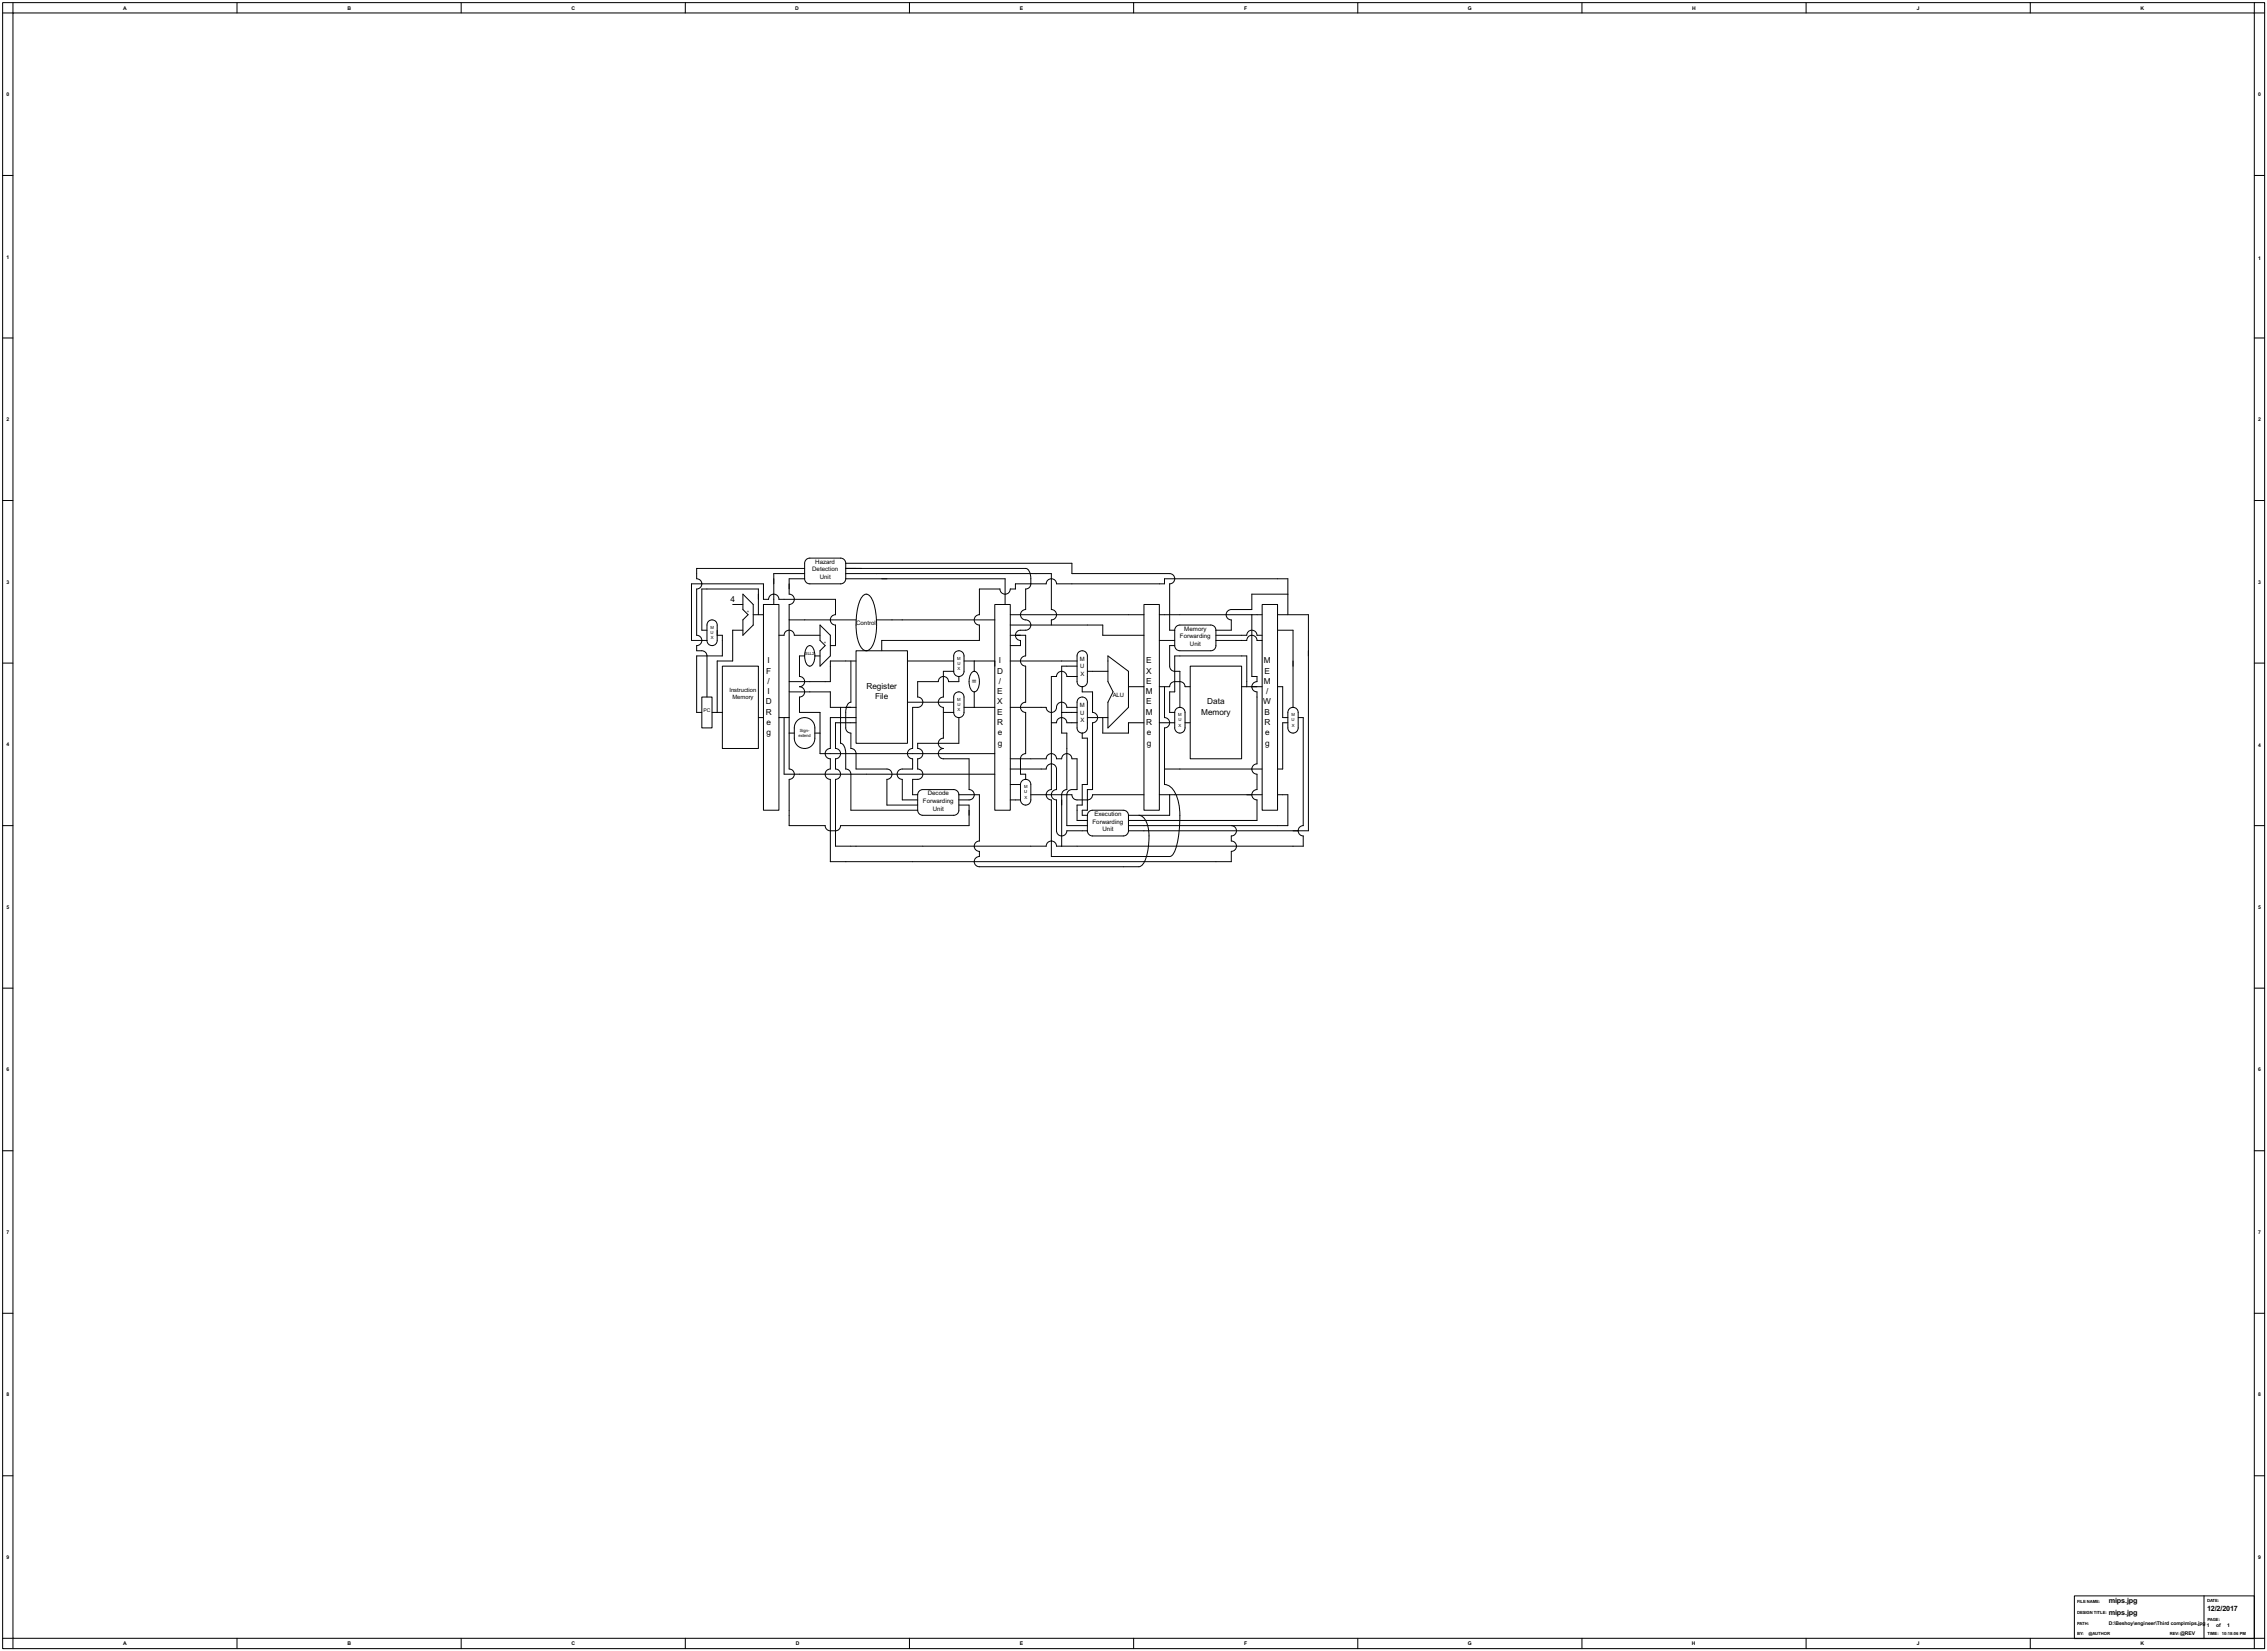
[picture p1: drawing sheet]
<svg xmlns="http://www.w3.org/2000/svg" width="1120mm" height="815mm" viewBox="0 0 1120 815" stroke-linecap="round" stroke-linejoin="round" font-family="sans-serif">
<defs><g id="words">
<g font-size="4.6">
<text x="361" y="297">4</text>
<text x="379" y="328">I</text>
<text x="494" y="328">I</text>
<text x="566" y="328">E</text>
<text x="625" y="328">M</text>
<text x="379" y="333">F</text>
<text x="493" y="333">D</text>
<text x="566" y="333">X</text>
<text x="625" y="333">E</text>
<text x="379" y="338">/</text>
<text x="428" y="340">Register</text>
<text x="480" y="338">=</text>
<text x="494" y="338">/</text>
<text x="566" y="338">E</text>
<text x="625" y="338">M</text>
<text x="378" y="348">D</text>
<text x="379" y="343">I</text>
<text x="432" y="345">File</text>
<text x="493" y="343">E</text>
<text x="493" y="348">X</text>
<text x="566" y="343">M</text>
<text x="566" y="348">E</text>
<text x="597" y="348">Data</text>
<text x="624" y="348">W</text>
<text x="626" y="343">/</text>
<text x="378" y="353">R</text>
<text x="493" y="353">E</text>
<text x="566" y="353">M</text>
<text x="594" y="353">Memory</text>
<text x="625" y="353">B</text>
<text x="379" y="358">e</text>
<text x="493" y="358">R</text>
<text x="566" y="358">R</text>
<text x="625" y="358">R</text>
<text x="379" y="363">g</text>
<text x="493" y="363">e</text>
<text x="567" y="363">e</text>
<text x="625" y="363">e</text>
<text x="493" y="368">g</text>
<text x="567" y="368">g</text>
<text x="625" y="368">g</text>
</g>
<g font-size="4">
<text x="1042" y="792">mips.jpg</text>
<text x="1042" y="797">mips.jpg</text>
<text x="1090" y="796">12/2/2017</text>
</g>
<g font-size="3.4">
<text x="403" y="278">Hazard</text>
<text x="401" y="282">Detection</text>
<text x="405" y="286">Unit</text>
<text x="423" y="309">Control</text>
<text x="585" y="311">Memory</text>
<text x="583" y="315">Forwarding</text>
<text x="588" y="319">Unit</text>
<text x="458" y="393">Decode</text>
<text x="456" y="397">Forwarding</text>
<text x="461" y="400">Unit</text>
<text x="540" y="407">Forwarding</text>
<text x="541" y="403">Execution</text>
<text x="545" y="410">Unit</text>
</g>
<g font-size="3.3">
<text x="534" y="327">M</text>
<text x="534" y="330">U</text>
<text x="534" y="334">X</text>
<text x="360" y="342">Instruction</text>
<text x="362" y="345">Memory</text>
<text x="550" y="344">ALU</text>
<text x="534" y="349">M</text>
<text x="534" y="353">U</text>
<text x="534" y="356">X</text>
</g>
<g font-size="2.8">
<text x="61" y="5">A</text>
<text x="172" y="5">B</text>
<text x="282" y="5">C</text>
<text x="393" y="5">D</text>
<text x="504" y="5">E</text>
<text x="615" y="5">F</text>
<text x="725" y="5">G</text>
<text x="836" y="5">H</text>
<text x="947" y="5">J</text>
<text x="1058" y="5">K</text>
<text x="3" y="47">0</text>
<text x="1116" y="47">0</text>
<text x="3" y="128">1</text>
<text x="1116" y="128">1</text>
<text x="3" y="208">2</text>
<text x="1116" y="208">2</text>
<text x="3" y="288">3</text>
<text x="1116" y="288">3</text>
<text x="348" y="352">PC</text>
<text x="3" y="368">4</text>
<text x="1116" y="369">4</text>
<text x="3" y="449">5</text>
<text x="1116" y="449">5</text>
<text x="3" y="529">6</text>
<text x="1116" y="529">6</text>
<text x="3" y="609">7</text>
<text x="1116" y="609">7</text>
<text x="3" y="689">8</text>
<text x="1116" y="689">8</text>
<text x="3" y="770">9</text>
<text x="1116" y="770">9</text>
<text x="1042" y="802">D:\Beshoy\engineer\Third comp\mips.jpg</text>
<text x="1090" y="803">1</text>
<text x="1095" y="803">of</text>
<text x="1100" y="803">1</text>
<text x="1077" y="807">@REV</text>
<text x="61" y="812">A</text>
<text x="172" y="812">B</text>
<text x="282" y="812">C</text>
<text x="393" y="812">D</text>
<text x="504" y="812">E</text>
<text x="615" y="812">F</text>
<text x="725" y="812">G</text>
<text x="836" y="812">H</text>
<text x="947" y="812">J</text>
<text x="1058" y="812">K</text>
</g>
<g font-size="2.4">
<text x="369" y="303">+</text>
<text x="351" y="311">M</text>
<text x="351" y="313">U</text>
<text x="351" y="316">X</text>
<text x="398" y="323">SLL2</text>
<text x="407" y="318">+</text>
<text x="473" y="326">M</text>
<text x="473" y="328">U</text>
<text x="473" y="331">X</text>
<text x="473" y="346">M</text>
<text x="473" y="349">U</text>
<text x="473" y="351">X</text>
<text x="582" y="354">M</text>
<text x="638" y="354">M</text>
<text x="582" y="356">U</text>
<text x="582" y="359">X</text>
<text x="638" y="356">U</text>
<text x="638" y="359">X</text>
<text x="395" y="364">extend</text>
<text x="395" y="361">Sign-</text>
<text x="506" y="389">M</text>
<text x="506" y="392">U</text>
<text x="506" y="394">X</text>
<text x="1026" y="792">FILE NAME:</text>
<text x="1090" y="791">DATE:</text>
<text x="1026" y="797">DESIGN TITLE:</text>
<text x="1026" y="802">PATH:</text>
<text x="1091" y="800">PAGE:</text>
<text x="1026" y="807">BY:</text>
<text x="1032" y="807">@AUTHOR</text>
<text x="1072" y="807">REV:</text>
<text x="1091" y="807">TIME: 10:18:06 PM</text>
</g>
</g></defs>
<g fill="none" stroke="#000" stroke-width=".5">
<path d="M1 1h1118v813h-1118zM6 6h1108v803h-1108zM6 1v5h-5M117 1v5M228 1v5M339 1v5M449 1v5M560 1v5M671 1v5M782 1v5M892 1v5M1003 1v5"/>
<path d="M1114 1v5h5M1 87h5M1114 87h5M1 167h5M1114 167h5M1 247h5M1114 247h5M1 327h5M1114 327h5M1 408h5M1114 408h5M1 488h5"/>
<path d="M1114 488h5M1 568h5M1114 568h5M1 649h5M1114 649h5M1 729h5M1114 729h5M1 809h5v5M117 809v5M228 809v5M339 809v5M449 809v5"/>
<path d="M560 809v5M671 809v5M782 809v5M892 809v5M1003 809v5M1119 809h-5v5"/>
</g>
<g fill="none" stroke="#000" stroke-width=".49">
<path d="M418 278a3 3 0 0 0-5-2h-13a2.9 2.9 0 0 0-2 4v6M418 278v8M418 278h112v5h48a2.6 2.6 0 0 1 2 3 2.6 2.6 0 0 1-2 2v23h2M347 288h30v8h3a2.6 2.6 0 0 1 2-3 2.6 2.6 0 0 1 3 3h28v8a2.6 2.6 0 0 0-3 2 2.6 2.6 0 0 0 3 3v10h-3M347 288h-5v28h7M347 288l-1 2-2 1v23a2.6 2.6 0 0 1 3 2 2.6 2.6 0 0 1-3 3v2h2a2.6 2.6 0 0 1 3 3v20M362 299h5M367 293l5 6v10l-5 5v-8l3-2-3-3zM377 299h8v101h-8zM390 288v5a2.6 2.6 0 0 1 2 3 2.6 2.6 0 0 1-2 3v7M398 286v1l2 1h14a2.9 2.9 0 0 0 4-2M398 281h-54v5h2l1 2"/>
<path d="M398 286h-8v5M398 283h-16v16M418 283h101v18a2.6 2.6 0 0 1 3 3 2.6 2.6 0 0 1-3 2v3M418 281h89a7 7 0 0 1 2 7M418 286h79v13M426 294a2.7 2.7 0 0 1 3 0 2.7 2.7 0 0 1 2 2 30 30 0 0 1-1 24 3 3 0 0 1-3 1 3 3 0 0 1-2-2 31 31 0 0 1 1-25zM492 299h7v101h-7zM509 288h8a2.6 2.6 0 0 1 2-2 2.6 2.6 0 0 1 3 2h53v-2h61v7M509 288h-7v3h-3a2.6 2.6 0 0 1-2 2 2.6 2.6 0 0 1-3-2h-10v13a2.6 2.6 0 0 0-3 2 2.6 2.6 0 0 0 3 3v7h-48v5M509 288a2.8 2.8 0 0 1-2 3v10a2.8 2.8 0 0 0-3 3 2.8 2.8 0 0 0 4 2 2.8 2.8 0 0 1 1 4 2.8 2.8 0 0 1-4 1 2.6 2.6 0 0 0-3 3M565 299h8v101h-8zM624 299h7v101h-7z"/>
<path d="M636 293h-17v8h-11a2.6 2.6 0 0 0-2 3 2.6 2.6 0 0 0 2 2v5h-7M636 293v11M350 307a2.5 2.5 0 0 1 3-1 2.5 2.5 0 0 1 1 3v7a2.5 2.5 0 0 1-2 3 2.5 2.5 0 0 1-3-3v-7zM354 314h3v10h-13v28h3M367 311h-5v15h-8v26M372 304h5M375 304v-13h-28v20h2M385 314h2a2.5 2.5 0 0 1 3-3 2.5 2.5 0 0 1 2 3h13M390 306h33M390 306v74a2.6 2.6 0 0 1 2 2 2.6 2.6 0 0 1-2 3v23h18a4 4 0 0 0 5 2l2-1v-1h64v-8M405 309l5 5v10l-5 5v-8l3-2-3-3zM433 306h59"/>
<path d="M499 314h8v10a2.5 2.5 0 0 0-3 2 2.5 2.5 0 0 0 3 3v18a2.6 2.6 0 0 0-3 2 2.6 2.6 0 0 0 3 3v20a3 3 0 0 0-3 4v6h3v3M499 309h46v5h20M499 304h66M502 314a2.7 2.7 0 0 0 2 2v3h-5M502 314h2M573 304h51M573 316h7M580 311l1-1 1-1h15a2.9 2.9 0 0 1 4 2M580 311v8M580 319h-2v10a4 4 0 0 0 5 3v17M601 311v7a3 3 0 0 1-5 3h-14l-1-1-1-1M601 314h15a2.5 2.5 0 0 1 3-3 2.5 2.5 0 0 1 2 3h3"/>
<path d="M601 316h15a2.6 2.6 0 0 1 3-2 2.6 2.6 0 0 1 2 2h3M619 304v30h2v3a2.5 2.5 0 0 0-3 2 2.5 2.5 0 0 0 3 3v35a2.6 2.6 0 0 0-2 3 2.6 2.6 0 0 0 2 2v8a2.6 2.6 0 0 0-2 2 2.6 2.6 0 0 0 2 3v10h-63M631 304h15v106h-88M631 311h8v38M357 329h18v41h-18zM398 324a4 4 0 0 1 3-5l1 2 1 3M398 324a4 4 0 0 0 3 5l1-2 1-3M398 324h-3v10a2.6 2.6 0 0 1 3 3 2.6 2.6 0 0 1-3 2 2.6 2.6 0 0 1 3 3 2.6 2.6 0 0 1-3 2v8h10v20h10M403 324h2M420 326v21a5 5 0 0 0-2 6v6a2.6 2.6 0 0 0 2 3v7a3 3 0 0 1 3 5v6h14a2.7 2.7 0 0 1 4 2 2.7 2.7 0 0 1-3 3v13h15M423 321h25v46h-25zM423 326h-13v11h-20"/>
<path d="M448 326h23M471 332v-8a2.6 2.6 0 0 1 3-3 2.6 2.6 0 0 1 2 3v8l-1 2h-1M471 332l1 1 2 1M471 332h-5v12a2.6 2.6 0 0 0-2 3 2.6 2.6 0 0 0 2 2v13a2.1 2.1 0 0 1-1 3 2.6 2.6 0 0 0-1 3 2.6 2.6 0 0 0 2 2 2.6 2.6 0 0 0-2 2 2.6 2.6 0 0 0 2 3h13v15a2.8 2.8 0 0 1 2 2M474 334v3h-5a2.5 2.5 0 0 0-3-3 2.5 2.5 0 0 0-2 3h-11v7a2.8 2.8 0 0 1 3 4 2.8 2.8 0 0 1-4 1h-1v20a2.6 2.6 0 0 0-3 3 2.6 2.6 0 0 0 3 3v5h-3a2.9 2.9 0 0 0-4 1 2.9 2.9 0 0 0 1 4h1v10h7M476 326h16v3M481 332a6 6 0 0 1 0 10M481 332a6 6 0 0 0 0 10M481 326v6M499 326h33M532 334v-8a3 3 0 0 1 3-5l2 2v13a2.6 2.6 0 0 1-2 3M532 334v2a2.6 2.6 0 0 0 3 3"/>
<path d="M532 334h-5a2.6 2.6 0 0 0-2-2 2.6 2.6 0 0 0-3 2h-3v56a2.9 2.9 0 0 0-2 2M532 329h-7v23M535 339v3h5v10a2.6 2.6 0 0 1 2 2 2.6 2.6 0 0 1-2 3v33h-3v10h-2v3h2M537 332h10M547 324l11 8v17l-11 10v-12l3-5-3-5zM558 339h7M573 339h5a4 4 0 0 1 7-1l1 1h2M575 339v15a2.6 2.6 0 0 1 3 3 2.6 2.6 0 0 1-3 2v21M588 329h25v46h-25zM613 339h11M616 339v-15h-36v18h-2v10h2M631 339h3v15h2"/>
<path d="M347 344h5v15h-5zM352 352h2M354 352h3M375 354h2M385 354h5M387 354v28h105M390 342h20v7h10M394 356a5 5 0 0 1 6-1 5 5 0 0 1 3 7 6 6 0 0 1-2 6 6 6 0 0 1-6 1 10 10 0 0 1-3-10zM415 349v18a6 6 0 0 1 3 7v6a2.7 2.7 0 0 1 2 2v18h33M418 349h5M423 357h-10v12a2.8 2.8 0 0 1 2 3M423 354h-13v16a2.6 2.6 0 0 0-2 2 2.6 2.6 0 0 0 2 3v5a2.6 2.6 0 0 0-2 2 2.6 2.6 0 0 0 2 3v41h198v-6a2.6 2.6 0 0 0 3-2 2.6 2.6 0 0 0-3-3v-2a2.6 2.6 0 0 0 3-3 2.6 2.6 0 0 0-3-2"/>
<path d="M448 347h23M466 352h5M471 352v-8a2.6 2.6 0 0 1 3-2 2.6 2.6 0 0 1 2 2v8l-1 2h-1M471 352l1 1 2 1M474 354v13h-20a2 2 0 0 0 1 3 2.6 2.6 0 0 1 1 3 2.6 2.6 0 0 1-3 2v5a2.8 2.8 0 0 1 3 3 2.8 2.8 0 0 1-4 2h-1v7h2M476 349h16M481 342v7M499 349h15a1.9 1.9 0 0 1 2 0 1.9 1.9 0 0 1 1 2 2.8 2.8 0 0 0 4 0 2.8 2.8 0 0 0 1-3 2.6 2.6 0 0 1 3-1 2.6 2.6 0 0 1 2 2h5M519 357h3a2.6 2.6 0 0 1 3-3 2.6 2.6 0 0 1 2 3h5M525 352h7M525 352v10h2v10M532 357v-9a3 3 0 0 1 3-4l2 2v13a2.6 2.6 0 0 1-2 3"/>
<path d="M532 357v2a2.6 2.6 0 0 0 3 3M537 354h10M545 354v8h13v-5h7M573 357h7M583 349l-2 1-1 2M583 349l2 1v1l1 8a2.6 2.6 0 0 1-3 3 2.6 2.6 0 0 1-3-3v-7M586 357h2M636 357h-2v23h-3M637 350a2.6 2.6 0 0 1 3-1 2.6 2.6 0 0 1 1 3v7a2.6 2.6 0 0 1-2 3 2.6 2.6 0 0 1-3-3v-7zM641 354h3v54a2.6 2.6 0 0 0-3 2 2.6 2.6 0 0 0 3 3v5h-119M390 362h2M403 362h2"/>
<path d="M415 372h77M415 372l-1 2-1 1v5a2.6 2.6 0 0 1 2 2 2.6 2.6 0 0 1-2 3v33h104a2.6 2.6 0 0 1 3-3 2.6 2.6 0 0 1 2 3h3M499 380h15a1.9 1.9 0 0 0 2 0 1.9 1.9 0 0 0 1-2 2.5 2.5 0 0 1 3-1 2.5 2.5 0 0 1 2 3v10a2.6 2.6 0 0 0-3 2 2.6 2.6 0 0 0 3 3v14a2.7 2.7 0 0 0 2 4 2.7 2.7 0 0 0 3-3h10M527 372v18a2.8 2.8 0 0 0-2 2M527 372a2.7 2.7 0 0 0-3 3h-2a2.6 2.6 0 0 0-3-3 2.6 2.6 0 0 0-2 3h-18M527 372l2 1 1 2h2v15h-2a2.6 2.6 0 0 0-3 2M535 362v3h2v22h-2v11h-3v7h5M575 380v7a10 10 0 0 1 8 10v6v8a17 17 0 0 1-5 12h-59v-28l-2-1v-2M575 380h49M453 392l1-1 1-1h15a2.9 2.9 0 0 1 4 2M453 392v8M474 392v8a3 3 0 0 1-5 3h-14l-1-1-1-2"/>
<path d="M474 392h7M474 398h5v5M481 392h3v23a2.6 2.6 0 0 0-3 3 2.6 2.6 0 0 0 3 3v2a2.7 2.7 0 0 0-3 3 2.7 2.7 0 0 0 4 2h76a4 4 0 0 0 5-4 22 22 0 0 0-1-21h-2M481 392a4 4 0 0 1-5 3h-2M499 395h5M499 387h5M504 387v8M507 385l-2 1-1 1M507 385h1l1 2v8a2.6 2.6 0 0 1-2 3 2.6 2.6 0 0 1-3-3M509 392h8M517 392h8M525 392v6"/>
<path d="M525 392h2M525 395v23M527 392a1.9 1.9 0 0 1 2 0 1.9 1.9 0 0 1 1 2 8 8 0 0 0 7 1 2.6 2.6 0 0 0 3-3h25M527 392v16h10M573 392h51M578 392v11h-20M631 392h5v16h-78M537 403l1-2 1-1h15a2.9 2.9 0 0 1 4 3M537 410l1 2 1 1h15a2.9 2.9 0 0 0 4-3M537 403v7M558 403v7M1025 788h89v21h-89z"/>
<path d="M1089 788v21"/>
</g>
<use href="#words"/>
</svg>
